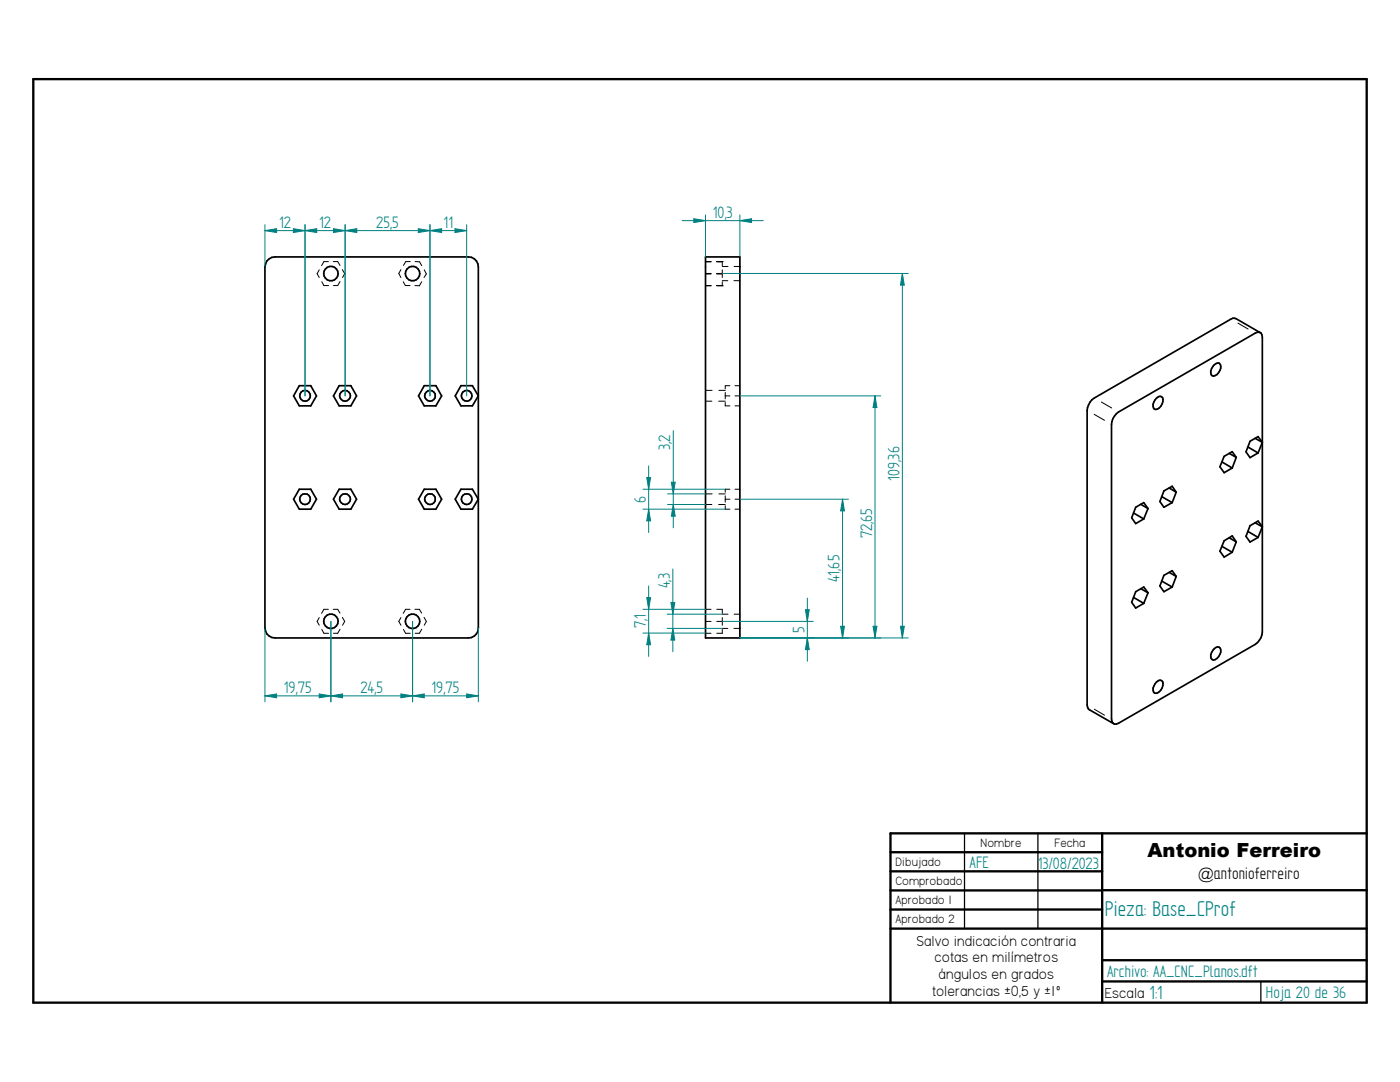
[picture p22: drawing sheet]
<svg xmlns="http://www.w3.org/2000/svg" width="279mm" height="216mm" viewBox="0 0 279 216" stroke-linecap="round" stroke-linejoin="round" font-family="sans-serif">
<defs><g id="words">
<text font-size="4.8" fill="#008080" x="220.5" y="182.8">Pieza: Base_CProf</text>
<text font-size="4.3" fill="#008080" x="229.4" y="199.3">1:1</text>
<text font-size="3.9" x="229" y="171">Antonio Ferreiro</text>
<g font-size="3.7" fill="#008080">
<text x="55.7" y="45.4">12</text>
<text x="63.7" y="45.4">12</text>
<text x="75.1" y="45.4">25,5</text>
<text x="88.5" y="45.4">11</text>
<text x="142.2" y="43.4">10,3</text>
<text x="133.8" y="89.8" transform="rotate(-90 133.8 89.8)">3,2</text>
<text x="179.5" y="95.9" transform="rotate(-90 179.5 95.9)">109,36</text>
<text x="128.9" y="100.3" transform="rotate(-90 128.9 100.3)">6</text>
<text x="174" y="107.4" transform="rotate(-90 174 107.4)">72,65</text>
<text x="133.7" y="117.4" transform="rotate(-90 133.7 117.4)">4,3</text>
<text x="167.6" y="116.2" transform="rotate(-90 167.6 116.2)">41,65</text>
<text x="128.9" y="125.4" transform="rotate(-90 128.9 125.4)">7,1</text>
<text x="160.5" y="126.3" transform="rotate(-90 160.5 126.3)">5</text>
<text x="56.6" y="138.3">19,75</text>
<text x="71.9" y="138.3">24,5</text>
<text x="86.1" y="138.3">19,75</text>
<text x="193.5" y="173.1">AFE</text>
<text x="207.1" y="173.4">1</text>
<text x="208.1" y="173.4">3/08/2023</text>
<text x="220.9" y="194.9">Archivo: AA_CNC_Planos.dft</text>
<text x="252.6" y="199.1">Hoja 20 de 36</text>
</g>
<text font-size="3.7" x="239.1" y="175.4">@antonioferreiro</text>
<g font-size="3.3">
<text x="182.9" y="188.7">Salvo indicación contraria</text>
<text x="186.5" y="192">cotas en milímetros</text>
<text x="187.3" y="195.4">ángulos en grados</text>
<text x="186" y="198.7">tolerancias ±0,5 y ±1º</text>
<text x="220.5" y="199.2">Escala</text>
</g>
<g font-size="2.7">
<text x="178.7" y="172.8">Dibujado</text>
<text x="195.7" y="169">Nombre</text>
<text x="210.4" y="169">Fecha</text>
<text x="178.7" y="176.6">Comprobado</text>
<text x="178.7" y="180.4">Aprobado 1</text>
<text x="178.7" y="184.2">Aprobado 2</text>
</g>
</g></defs>
<path d="M6.6 15.8h266.2v184.3h-266.2zM177.7 170.1h42.3M177.7 173.9h42.3M177.7 177.7h42.3M220 166.3v33.8M220 177.6h52.8M272.8 166.3h-95.1v33.8M177.7 181.5h42.3M177.7 185.3h95.1M220 191.6h52.8M220 195.8h52.8" fill="none" stroke="#000" stroke-width=".47"/>
<path d="M192.5 166.3v19M207.1 166.3v19M251.6 195.8v4.3" fill="none" stroke="#000" stroke-width=".25"/>
<g fill="none" stroke="#000" stroke-width=".34">
<path d="M53.3 52.1l1-.7 .6-.1h38.6a1.97 1.97 0 0 1 2 2v72a1.97 1.97 0 0 1-2 2h-38.6a2.03 2.03 0 0 1-2-2v-72zM140.8 51.3h6.9v76h-6.9zM59.7 77h2.3l1.2 2-1.2 2h-2.3l-1.1-2zM67.7 77h2.3l1.2 2-1.2 2h-2.3l-1.2-2zM84.7 77h2.3l1.1 2-1.1 2h-2.3l-1.2-2zM92 77h2.3l1.2 2-1.2 2h-2.3l-1.2-2zM230.8 79.4l.4-.2a.61 .61 0 0 1 .9 .5 1.98 1.98 0 0 1-1.4 2 1.14 1.14 0 0 1-.2-1.9zM242.4 72.8l.7-.4a.75 .75 0 0 1 .5 1 1.59 1.59 0 0 1-1.7 1.6 1.52 1.52 0 0 1 .5-2.2zM251.5 66.4l-4.8-2.8-.7-.1-27.6 15.9a3.2 3.2 0 0 0-1.4 2.5v58.8l.2 .7 .2 .2 4.8 2.8M59.7 97.6h2.3l1.2 2-1.2 2h-2.3l-1.1-2zM67.7 97.6h2.3l1.2 2-1.2 2h-2.3l-1.2-2zM84.7 97.6h2.3l1.1 2-1.1 2h-2.3l-1.2-2z"/>
<path d="M92 97.6h2.3l1.2 2-1.2 2h-2.3l-1.2-2zM222.8 82.5l27.7-16a.85 .85 0 0 1 1-.1 .85 .85 0 0 1 .4 .9v58.8a3.1 3.1 0 0 1-1.4 2.5l-27.3 15.7a.86 .86 0 0 1-1 .1 .86 .86 0 0 1-.4-.9v-58.8a3.1 3.1 0 0 1 1-2.2zM231.9 99.1l2 1.2M233.3 97.4l1.4 .8M234.7 98.2l-.8-1.2-1.6 1-.8 2.1 .8 1.1 1.6-.9M234.7 98.2l-.8 2.1M243.8 92.2l2.1 1.2M245.3 90.5l1.4 .8M246.7 91.3l-.8-1.2-1.6 1-.8 2 .8 1.2 1.6-.9M246.7 91.3l-.8 2.1M249 89.2l2.1 1.2M250.5 87.5l1.4 .8"/>
<path d="M251.9 88.3l-.8-1.2-1.6 1-.8 2.1 .8 1.1 1.6-.9M251.9 88.3l-.8 2.1M226.2 102.4l2.1 1.1M226.2 119.2l2.1 1.2M227.7 100.6l1.4 .9M227.7 117.5l1.4 .8M229.1 101.5l-.8-1.2-1.6 .9-.9 2.1 .9 1.2 1.6-1M229.1 101.5l-.8 2M229.1 118.3l-.8-1.2-1.6 1-.9 2.1 .9 1.1 1.6-.9M229.1 118.3l-.8 2.1M231.9 116l2 1.1M233.3 114.2l1.4 .8"/>
<path d="M234.7 115l-.8-1.1-1.6 .9-.8 2.1 .8 1.2 1.6-1M234.7 115l-.8 2.1M243.8 109l2.1 1.2M245.3 107.3l1.4 .8M246.7 108.1l-.8-1.2-1.6 1-.8 2.1 .8 1.2 1.6-1M246.7 108.1l-.8 2.1M249 106l2.1 1.2M250.5 104.3l1.4 .8M251.9 105.1l-.8-1.1-1.6 .9-.8 2.1 .8 1.2 1.6-1M251.9 105.1l-.8 2.1M230.8 136.1l.4-.3a.61 .61 0 0 1 .9 .6 1.98 1.98 0 0 1-1.4 1.9 .87 .87 0 0 1-.4-1.4zM242.4 129.4l.3-.2a.59 .59 0 0 1 .9 .5 1.98 1.98 0 0 1-1.4 2 1.14 1.14 0 0 1-.1-1.9z"/>
<circle cx="66" cy="54.6" r="1.44"/>
<circle cx="82.3" cy="54.6" r="1.44"/>
<circle cx="60.9" cy="79" r="1.07"/>
<circle cx="68.9" cy="79" r="1.07"/>
<circle cx="85.8" cy="79" r="1.05"/>
<circle cx="93.1" cy="79" r="1.06"/>
<circle cx="60.9" cy="99.6" r="1.07"/>
<circle cx="68.9" cy="99.6" r="1.07"/>
<circle cx="85.8" cy="99.6" r="1.05"/>
<circle cx="93.1" cy="99.6" r="1.06"/>
<circle cx="66" cy="124" r="1.44"/>
<circle cx="82.3" cy="124" r="1.44"/>
</g>
<g fill="none" stroke="#000" stroke-width=".2">
<path d="M63.7 53.8l-.4 .8 .4 .8M64.2 56.2l.4 .8h1M65.5 52.2h-.9l-.4 .8M66.5 52.2h.9l.5 .8M67.9 56.2l-.5 .8h-.9M68.3 53.8l.5 .8-.4 .8M80 53.8l-.4 .8 .4 .8M80.5 56.2l.4 .8h.9M81.9 52.2h-.9l-.5 .8M82.8 52.2h.9l.5 .8M84.2 56.2l-.5 .8h-.9M84.7 53.8l.4 .9-.5 .7"/>
<path d="M140.8 52.2h1.1M140.8 57h1.1M140.8 54.6h1.1M143 52.2h1.1M143 54.6h1.1M143 57h1.1M144.1 52.2h.1M144.1 57h.1M144.1 56.2v.8h-1.1M144.1 52.2v.8M144.1 53.8v1.6M144.1 53.2h1.2"/>
<path d="M144.1 56h1.1M146.5 56h1.2M146.5 53.2h1.2M140.8 77.9h1.3M143.5 77.9h1.2M144.7 78.3v1.3M144.7 79h1M145.7 77h-1v.6M146.7 77h1M146.7 79h1M247.1 64.5l2 1.2M140.8 98.6h1.3"/>
<path d="M140.8 80.1h1.3M143.4 80.1h1.3M143.5 98.6h1.2M144.7 80.3v.7h1M144.7 98.9v1.3M144.7 99.6h1M145.7 97.6h-1v.6M146.7 81h1M146.7 97.6h1M146.7 99.6h1M218.4 82.7l2 1.2M219.8 80.2l2.1 1.2"/>
<path d="M140.8 100.7h1.3M143.4 100.7h1.3M144.7 100.9v.7h1M146.7 101.6h1M63.7 123.2l-.4 .8 .4 .8M64.2 125.6l.4 .8h1M65.5 121.6h-.9l-.4 .8M66.5 121.6h.9l.5 .7M67.9 125.6l-.5 .8h-.9M68.3 123.2l.5 .8-.4 .8M80 123.2l-.4 .8 .4 .8M80.5 125.6l.4 .8h1"/>
<path d="M81.8 121.6h-.9l-.4 .8M82.8 121.6h.9l.5 .7M84.2 125.6l-.5 .8h-.9M84.6 123.2l.5 .8-.4 .8M140.8 126.4h1.1M140.8 121.6h1.1M140.8 124h1.1M143 121.6h1.1v.8M143 124h1.1M144.1 125.6v.8h-1.1M144.1 123.2v1.6M144.1 122.6h1.2"/>
<path d="M144.1 125.4h1.1M146.5 125.4h1.2M146.5 122.6h1.2M218.4 141.5l2 1.2"/>
</g>
<path d="M82.3 124v16M93.1 138.5l2.4 .4-2.4 .3zM95.5 125.3v14.7" fill="none" stroke="#008080" stroke-width=".2"/>
<path d="M93.1 138.5l2.4 .4-2.4 .3z" fill="#008080"/>
<path d="M82.3 138.9l2.4-.4v.7z" fill="none" stroke="#008080" stroke-width=".2"/>
<path d="M82.3 138.9l2.4-.4v.7z" fill="#008080"/>
<path d="M66 124v16M80 138.5l2.3 .4-2.3 .3zM82.3 138.9h13.2M82.3 124v16" fill="none" stroke="#008080" stroke-width=".2"/>
<path d="M80 138.5l2.3 .4-2.3 .3z" fill="#008080"/>
<path d="M66 138.9l2.4-.4v.7z" fill="none" stroke="#008080" stroke-width=".2"/>
<path d="M66 138.9l2.4-.4v.7z" fill="#008080"/>
<path d="M52.9 125.3v14.7M63.7 138.5l2.3 .4-2.3 .3zM66 138.9h16.3M66 124v16" fill="none" stroke="#008080" stroke-width=".2"/>
<path d="M63.7 138.5l2.3 .4-2.3 .3z" fill="#008080"/>
<path d="M52.9 138.9l2.3-.4v.7z" fill="none" stroke="#008080" stroke-width=".2"/>
<path d="M52.9 138.9l2.3-.4v.7z" fill="#008080"/>
<path d="M52.9 138.9h13.1M144.1 124h18.2M147.7 127.3h14.6M160.7 121.7h.8l-.4 2.3z" fill="none" stroke="#008080" stroke-width=".2"/>
<path d="M160.7 121.7h.8l-.4 2.3z" fill="#008080"/>
<path d="M161.1 127.3l.4 2.3h-.8z" fill="none" stroke="#008080" stroke-width=".2"/>
<path d="M161.1 127.3l.4 2.3h-.8z" fill="#008080"/>
<path d="M161.1 119.3v12.7M133.1 125.4h11M133.1 122.6h11M134.3 125.4l.4 2.3h-.8z" fill="none" stroke="#008080" stroke-width=".2"/>
<path d="M134.3 125.4l.4 2.3h-.8z" fill="#008080"/>
<path d="M133.9 120.2h.8l-.4 2.4z" fill="none" stroke="#008080" stroke-width=".2"/>
<path d="M133.9 120.2h.8l-.4 2.4z" fill="#008080"/>
<path d="M129.1 119.3h.7l-.3 2.3zM134.3 113.5v16.5M128.3 121.6h12.5M128.3 126.3h12.5" fill="none" stroke="#008080" stroke-width=".2"/>
<path d="M129.1 119.3h.7l-.3 2.3z" fill="#008080"/>
<path d="M129.5 126.3l.3 2.4h-.7z" fill="none" stroke="#008080" stroke-width=".2"/>
<path d="M129.5 126.3l.3 2.4h-.7z" fill="#008080"/>
<path d="M147.7 99.6h21.6M129.5 116.9v14.1M147.7 127.3h21.6M167.8 125h.7l-.4 2.3z" fill="none" stroke="#008080" stroke-width=".2"/>
<path d="M167.8 125h.7l-.4 2.3z" fill="#008080"/>
<path d="M168.1 99.6l.4 2.3h-.7z" fill="none" stroke="#008080" stroke-width=".2"/>
<path d="M168.1 99.6l.4 2.3h-.7z" fill="#008080"/>
<path d="M147.7 79h28.1M168.1 99.6v27.7M147.7 127.3h28.1M174.2 125h.8l-.4 2.3z" fill="none" stroke="#008080" stroke-width=".2"/>
<path d="M174.2 125h.8l-.4 2.3z" fill="#008080"/>
<path d="M174.6 79l.4 2.3h-.8z" fill="none" stroke="#008080" stroke-width=".2"/>
<path d="M174.6 79l.4 2.3h-.8z" fill="#008080"/>
<path d="M144.1 54.6h37.2M174.6 79v48.3M147.7 127.3h33.6M179.7 125h.8l-.4 2.3z" fill="none" stroke="#008080" stroke-width=".2"/>
<path d="M179.7 125h.8l-.4 2.3z" fill="#008080"/>
<path d="M180.1 54.6l.4 2.3h-.8z" fill="none" stroke="#008080" stroke-width=".2"/>
<path d="M180.1 54.6l.4 2.3h-.8z" fill="#008080"/>
<path d="M52.9 44.8v8.5M52.9 46l2.3-.4v.8zM60.9 44.8v34.2M180.1 54.6v72.7" fill="none" stroke="#008080" stroke-width=".2"/>
<path d="M52.9 46l2.3-.4v.8z" fill="#008080"/>
<path d="M58.5 45.6l2.4 .4-2.4 .4z" fill="none" stroke="#008080" stroke-width=".2"/>
<path d="M58.5 45.6l2.4 .4-2.4 .4z" fill="#008080"/>
<path d="M52.9 46h8M60.9 44.8v34.2M60.9 46l2.3-.4v.8zM68.9 44.8v34.2" fill="none" stroke="#008080" stroke-width=".2"/>
<path d="M60.9 46l2.3-.4v.8z" fill="#008080"/>
<path d="M66.5 45.6l2.4 .4-2.4 .4z" fill="none" stroke="#008080" stroke-width=".2"/>
<path d="M66.5 45.6l2.4 .4-2.4 .4z" fill="#008080"/>
<path d="M60.9 46h8M68.9 44.8v34.2M68.9 46l2.3-.4v.8zM85.8 44.8v34.2" fill="none" stroke="#008080" stroke-width=".2"/>
<path d="M68.9 46l2.3-.4v.8z" fill="#008080"/>
<path d="M83.5 45.6l2.3 .4-2.3 .4z" fill="none" stroke="#008080" stroke-width=".2"/>
<path d="M83.5 45.6l2.3 .4-2.3 .4z" fill="#008080"/>
<path d="M68.9 46h16.9M85.8 44.8v34.2M85.8 46l2.3-.4v.8zM93.1 44.8v34.2" fill="none" stroke="#008080" stroke-width=".2"/>
<path d="M85.8 46l2.3-.4v.8z" fill="#008080"/>
<path d="M90.8 45.6l2.3 .4-2.3 .4z" fill="none" stroke="#008080" stroke-width=".2"/>
<path d="M90.8 45.6l2.3 .4-2.3 .4z" fill="#008080"/>
<path d="M85.8 46h7.3M133.2 98.6h7.6M133.2 100.7h7.6M134.4 100.7l.3 2.3h-.7z" fill="none" stroke="#008080" stroke-width=".2"/>
<path d="M134.4 100.7l.3 2.3h-.7z" fill="#008080"/>
<path d="M134 96.2h.7l-.3 2.4z" fill="none" stroke="#008080" stroke-width=".2"/>
<path d="M134 96.2h.7l-.3 2.4z" fill="#008080"/>
<path d="M128.3 97.6h16.4M129.1 95.3h.7l-.3 2.3zM134.4 85.9v19.4M128.3 101.6h16.4" fill="none" stroke="#008080" stroke-width=".2"/>
<path d="M129.1 95.3h.7l-.3 2.3z" fill="#008080"/>
<path d="M129.5 101.6l.3 2.3h-.7z" fill="none" stroke="#008080" stroke-width=".2"/>
<path d="M129.5 101.6l.3 2.3h-.7z" fill="#008080"/>
<path d="M138.5 43.6l2.3 .4-2.3 .4zM140.8 42.9v8.4M147.7 42.9v8.4M129.5 93v13.3" fill="none" stroke="#008080" stroke-width=".2"/>
<path d="M138.5 43.6l2.3 .4-2.3 .4z" fill="#008080"/>
<path d="M147.7 44l2.3-.4v.8z" fill="none" stroke="#008080" stroke-width=".2"/>
<path d="M147.7 44l2.3-.4v.8z" fill="#008080"/>
<path d="M136.1 44h16.2" fill="none" stroke="#008080" stroke-width=".2"/>
<use href="#words"/>
</svg>
